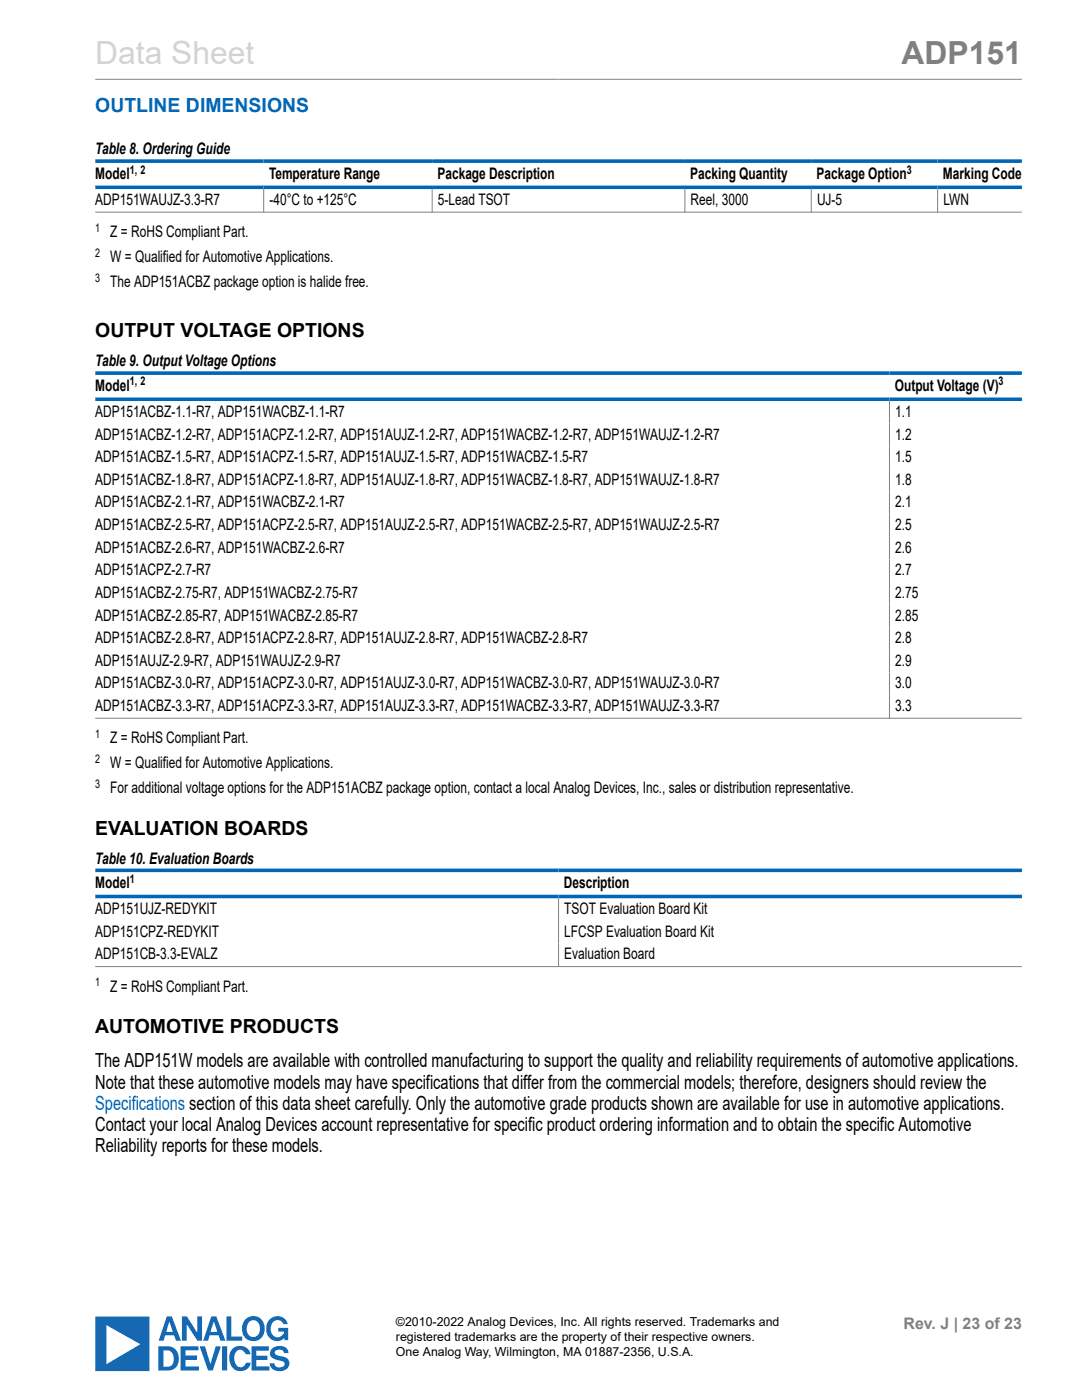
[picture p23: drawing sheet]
<svg xmlns="http://www.w3.org/2000/svg" width="216mm" height="279mm" viewBox="0 0 216 279" stroke-linecap="round" stroke-linejoin="round" font-family="sans-serif">
<defs><g id="words">
<text font-size="6.3" fill="#d3d3d3" x="19" y="12.7">Data Sheet</text>
<text font-size="6.3" fill="#808080" x="179.9" y="12.7">ADP151</text>
<g font-size="3.9" fill="#0067b8">
<text x="19" y="22.3">OUTLINE DIMENSIONS</text>
<text x="19" y="221.5">Specifications section of this data sheet carefully. Only the automotive grade products shown are available for use in automotive applications.</text>
</g>
<g font-size="3.9">
<text x="19" y="67.3">OUTPUT VOLTAGE OPTIONS</text>
<text x="19" y="166.6">EVALUATION BOARDS</text>
<text x="19" y="206.2">AUTOMOTIVE PRODUCTS</text>
<text x="19" y="213">The ADP151W models are available with controlled manufacturing to support the quality and reliability requirements of automotive applications.</text>
<text x="19" y="217.3">Note that these automotive models may have specifications that differ from the commercial models; therefore, designers should review the</text>
<text x="19" y="225.7">Contact your local Analog Devices account representative for specific product ordering information and to obtain the specific Automotive</text>
<text x="19" y="230">Reliability reports for these models.</text>
</g>
<g font-size="3.2">
<text x="19" y="30.8">Table 8. Ordering Guide</text>
<text x="19" y="35.7">Model</text>
<text x="53.7" y="35.7">Temperature Range</text>
<text x="87.3" y="35.7">Package Description</text>
<text x="137.7" y="35.7">Packing Quantity</text>
<text x="162.9" y="35.7">Package Option</text>
<text x="188.1" y="35.7">Marking Code</text>
<text x="19" y="40.9">ADP151WAUJZ-3.3-R7</text>
<text x="53.8" y="40.9">-40°C to +125°C</text>
<text x="87.4" y="40.9">5-Lead TSOT</text>
<text x="137.8" y="40.9">Reel, 3000</text>
<text x="163" y="40.9">UJ-5</text>
<text x="188.2" y="40.9">LWN</text>
<text x="22" y="47.4">Z = RoHS Compliant Part.</text>
<text x="22" y="52.3">W = Qualified for Automotive Applications.</text>
<text x="22" y="57.2">The ADP151ACBZ package option is halide free.</text>
<text x="19" y="73.1">Table 9. Output Voltage Options</text>
<text x="19" y="78">Model</text>
<text x="178.5" y="78">Output Voltage (V)</text>
<text x="19" y="83.2">ADP151ACBZ-1.1-R7, ADP151WACBZ-1.1-R7</text>
<text x="178.6" y="83.2">1.1</text>
<text x="19" y="87.7">ADP151ACBZ-1.2-R7, ADP151ACPZ-1.2-R7, ADP151AUJZ-1.2-R7, ADP151WACBZ-1.2-R7, ADP151WAUJZ-1.2-R7</text>
<text x="178.6" y="87.7">1.2</text>
<text x="19" y="92.2">ADP151ACBZ-1.5-R7, ADP151ACPZ-1.5-R7, ADP151AUJZ-1.5-R7, ADP151WACBZ-1.5-R7</text>
<text x="178.6" y="92.2">1.5</text>
<text x="19" y="96.8">ADP151ACBZ-1.8-R7, ADP151ACPZ-1.8-R7, ADP151AUJZ-1.8-R7, ADP151WACBZ-1.8-R7, ADP151WAUJZ-1.8-R7</text>
<text x="19" y="101.3">ADP151ACBZ-2.1-R7, ADP151WACBZ-2.1-R7</text>
<text x="178.6" y="96.8">1.8</text>
<text x="178.6" y="101.3">2.1</text>
<text x="19" y="105.8">ADP151ACBZ-2.5-R7, ADP151ACPZ-2.5-R7, ADP151AUJZ-2.5-R7, ADP151WACBZ-2.5-R7, ADP151WAUJZ-2.5-R7</text>
<text x="178.6" y="105.8">2.5</text>
<text x="19" y="110.3">ADP151ACBZ-2.6-R7, ADP151WACBZ-2.6-R7</text>
<text x="178.6" y="110.3">2.6</text>
<text x="19" y="114.8">ADP151ACPZ-2.7-R7</text>
<text x="19" y="119.3">ADP151ACBZ-2.75-R7, ADP151WACBZ-2.75-R7</text>
<text x="178.6" y="114.8">2.7</text>
<text x="178.6" y="119.3">2.75</text>
<text x="19" y="123.8">ADP151ACBZ-2.85-R7, ADP151WACBZ-2.85-R7</text>
<text x="178.6" y="123.8">2.85</text>
<text x="19" y="128.4">ADP151ACBZ-2.8-R7, ADP151ACPZ-2.8-R7, ADP151AUJZ-2.8-R7, ADP151WACBZ-2.8-R7</text>
<text x="178.6" y="128.4">2.8</text>
<text x="19" y="132.9">ADP151AUJZ-2.9-R7, ADP151WAUJZ-2.9-R7</text>
<text x="19" y="137.4">ADP151ACBZ-3.0-R7, ADP151ACPZ-3.0-R7, ADP151AUJZ-3.0-R7, ADP151WACBZ-3.0-R7, ADP151WAUJZ-3.0-R7</text>
<text x="178.6" y="132.9">2.9</text>
<text x="178.6" y="137.4">3.0</text>
<text x="19" y="141.9">ADP151ACBZ-3.3-R7, ADP151ACPZ-3.3-R7, ADP151AUJZ-3.3-R7, ADP151WACBZ-3.3-R7, ADP151WAUJZ-3.3-R7</text>
<text x="178.6" y="141.9">3.3</text>
<text x="22" y="148.4">Z = RoHS Compliant Part.</text>
<text x="22" y="153.3">W = Qualified for Automotive Applications.</text>
<text x="22" y="158.2">For additional voltage options for the ADP151ACBZ package option, contact a local Analog Devices, Inc., sales or distribution representative.</text>
<text x="19" y="172.4">Table 10. Evaluation Boards</text>
<text x="19" y="177.2">Model</text>
<text x="112.5" y="177.2">Description</text>
<text x="19" y="182.4">ADP151UJZ-REDYKIT</text>
<text x="112.6" y="182.4">TSOT Evaluation Board Kit</text>
<text x="19" y="187">ADP151CPZ-REDYKIT</text>
<text x="19" y="191.5">ADP151CB-3.3-EVALZ</text>
<text x="112.6" y="187">LFCSP Evaluation Board Kit</text>
<text x="112.6" y="191.5">Evaluation Board</text>
<text x="22" y="197.9">Z = RoHS Compliant Part.</text>
</g>
<text font-size="3.2" fill="#808080" x="180.3" y="265.2">Rev. J | 23 of 23</text>
<g font-size="2.5">
<text x="79" y="264.6">©2010-2022 Analog Devices, Inc. All rights reserved. Trademarks and</text>
<text x="79" y="267.6">registered trademarks are the property of their respective owners.</text>
<text x="79" y="270.5">One Analog Way, Wilmington, MA 01887-2356, U.S.A.</text>
</g>
<g font-size="2.4">
<text x="25.9" y="34.6">1, 2</text>
<text x="180.9" y="34.6">3</text>
<text x="19" y="46.3">1</text>
<text x="19" y="51.2">2</text>
<text x="19" y="56.2">3</text>
<text x="25.9" y="76.9">1, 2</text>
<text x="199.3" y="76.9">3</text>
<text x="19" y="147.3">1</text>
<text x="19" y="152.2">2</text>
<text x="19" y="157.2">3</text>
<text x="25.9" y="176.2">1</text>
<text x="19" y="196.9">1</text>
</g>
</g></defs>
<path d="M19 15.8h184.9" fill="none" stroke="#808080" stroke-width=".2"/>
<path d="M19 262.8h10.8v10.8h-10.8zM21.2 264.5v7.8l6.8-4zM31.6 268.7a3.8 3.8 0 0 1 3.3 .5 2.69 2.69 0 0 1-.3 4.1l-1.1 .2h-1.9zM33.3 262.7h1l1.8 4.9h-1l-.4-1.1h-1.7l-.4 1.1h-.9zM32.6 269.5v3.3a1.65 1.65 0 0 0 1.8-.6 1.65 1.65 0 0 0 .1-1.9 1.49 1.49 0 0 0-1.9-.8zM33.8 263.7l-.6 2.1h1.2zM36 268.7h3.6v.8h-2.6v1h2.3v.9h-2.3v1.3h2.7v.8h-3.7zM36.3 262.7h1l2 3.3v-3.3h1v4.9h-.9l-2.1-3.3v3.3h-1zM39.9 268.7h1l1.1 3.5 1.1-3.5h.9l-1.6 4.8h-.9zM42.2 262.7h1l1.8 4.9h-1l-.4-1.1h-1.8l-.3 1.1h-1zM42.7 263.7l-.6 2.1h1.2zM44.3 268.7h1v4.8h-1zM45.2 262.7h1v4.1h2.1v.8h-3.1zM46.5 269.1a2.15 2.15 0 0 1 3.5 1.2h-.9a1.14 1.14 0 0 0-1.2-.9 1.14 1.14 0 0 0-1.1 1 2.18 2.18 0 0 0 .7 2.3 1.08 1.08 0 0 0 1.6-.7h.9a2.12 2.12 0 0 1-2.1 1.7 2.12 2.12 0 0 1-2-1.8 2.8 2.8 0 0 1 .6-2.8zM49.2 263.1a2.35 2.35 0 0 1 2.8 .1 2.35 2.35 0 0 1 .7 2.7 2.29 2.29 0 0 1-2.7 1.7 2.29 2.29 0 0 1-1.7-2.8l.5-1.3zM49.6 264a1.79 1.79 0 0 0 .9 2.8 1.73 1.73 0 0 0 1.4-1.6 1.73 1.73 0 0 0-1.3-1.7l-.6 .1zM50.2 268.7h3.4v.9h-2.5v1h2.3v.8h-2.3v1.3h2.7v.8h-3.6zM53.9 263.2a2.07 2.07 0 0 1 3.5 1.1h-.8a1.32 1.32 0 0 0-1.6-.8 1.32 1.32 0 0 0-1 1.4 1.47 1.47 0 0 0 .5 1.6 1.47 1.47 0 0 0 1.7 .1l.4-.5 .1-.3h-1.2v-.8h2v2.5h-.8v-.5a2.13 2.13 0 0 1-2.5 .4 2.13 2.13 0 0 1-1.1-2.2l.4-1.4zM54.4 269.1a1.9 1.9 0 0 1 3.2 .9h-.9a.99 .99 0 0 0-.9-.7 .99 .99 0 0 0-1 .6 .85 .85 0 0 0 1 .7 1.63 1.63 0 0 1 1.9 1.9 2.13 2.13 0 0 1-3.8 0l-.1-.4h.9a1.06 1.06 0 0 0 1 .9 1.06 1.06 0 0 0 1.1-.8 .93 .93 0 0 0-1-.7l-.4-.1a1.4 1.4 0 0 1-1.3-2z" fill="#1668b3"/>
<path d="M19 32.2h184.9M19 37.4h184.9M19 74.5h184.9M19 79.7h184.9M19 173.7h184.9M19 178.9h184.9" fill="none" stroke="#0067b8" stroke-width=".71"/>
<path d="M52.6 37.7v4.7M86.2 37.7v4.7M136.7 37.7v4.7M161.9 37.7v4.7M187.1 37.7v4.7M19 42.3h184.9M177.5 80v63.4M19 143.3h184.9M111.5 179.3v13.7M19 192.9h184.9" fill="none" stroke="#808080" stroke-width=".2"/>
<use href="#words"/>
</svg>
